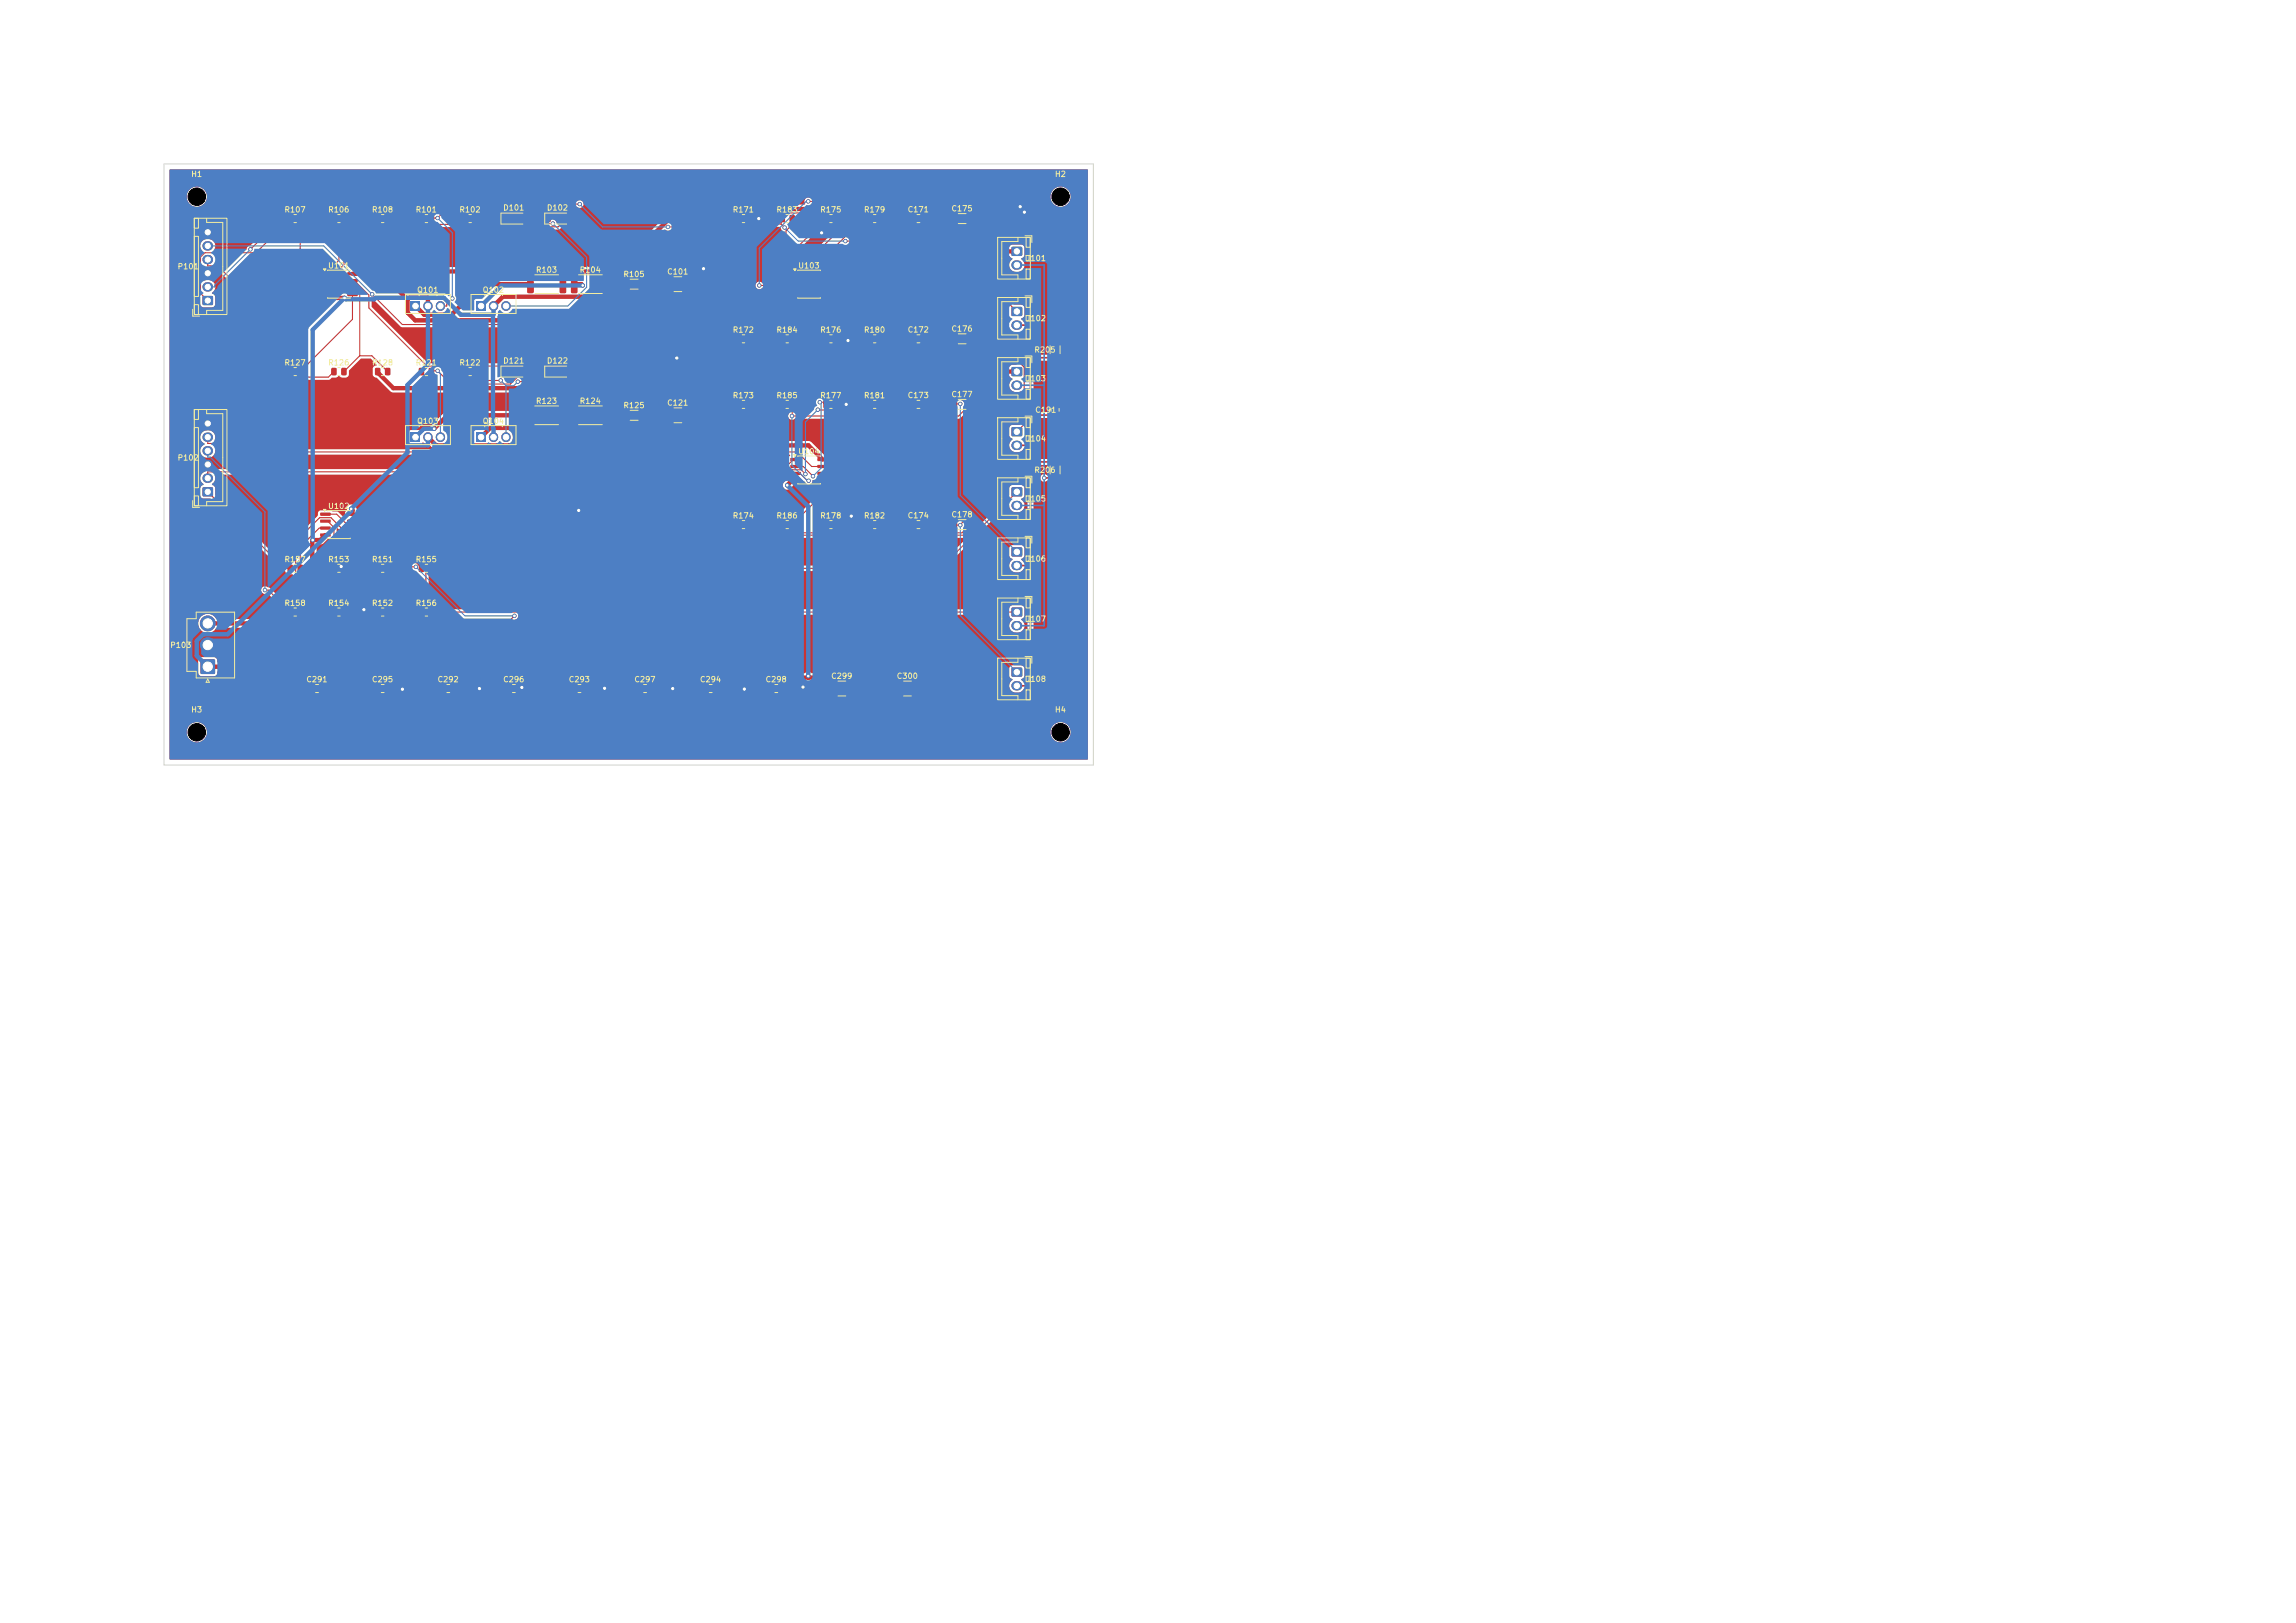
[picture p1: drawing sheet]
<svg xmlns="http://www.w3.org/2000/svg" width="420mm" height="297mm" viewBox="0 0 420 297" stroke-linecap="round" stroke-linejoin="round" font-family="sans-serif">
<defs><g id="words">
<g font-size="1" fill="#f2eda1">
<text x="34.9" y="32.6">H1</text>
<text x="192.9" y="32.6">H2</text>
<text x="51.9" y="39.1">R107</text>
<text x="59.9" y="39.1">R106</text>
<text x="67.9" y="39.1">R108</text>
<text x="75.9" y="39.1">R101</text>
<text x="83.9" y="39.1">R102</text>
<text x="91.9" y="38.8">D101</text>
<text x="99.9" y="38.8">D102</text>
<text x="133.9" y="39.1">R171</text>
<text x="141.9" y="39.1">R183</text>
<text x="149.9" y="39.1">R175</text>
<text x="157.9" y="39.1">R179</text>
<text x="165.9" y="39.1">C171</text>
<text x="173.9" y="38.9">C175</text>
<text x="32.4" y="49.5">P101</text>
<text x="59.9" y="49.4">U101</text>
<text x="76.2" y="53.8">Q101</text>
<text x="88.2" y="53.8">Q102</text>
<text x="97.9" y="50.1">R103</text>
<text x="105.9" y="50.1">R104</text>
<text x="113.9" y="50.9">R105</text>
<text x="121.9" y="50.5">C101</text>
<text x="145.9" y="49.4">U103</text>
<text x="187.6" y="48">J101</text>
<text x="187.6" y="59">J102</text>
<text x="133.9" y="61.1">R172</text>
<text x="141.9" y="61.1">R184</text>
<text x="149.9" y="61.1">R176</text>
<text x="157.9" y="61.1">R180</text>
<text x="165.9" y="61.1">C172</text>
<text x="173.9" y="60.9">C176</text>
<text x="189.1" y="64.8">R205</text>
<text x="51.9" y="67.1">R127</text>
<text x="59.9" y="67.1">R126</text>
<text x="67.9" y="67.1">R128</text>
<text x="75.9" y="67.1">R121</text>
<text x="83.9" y="67.1">R122</text>
<text x="91.9" y="66.8">D121</text>
<text x="99.9" y="66.8">D122</text>
<text x="187.6" y="70">J103</text>
<text x="76.2" y="77.8">Q103</text>
<text x="88.2" y="77.8">Q104</text>
<text x="97.9" y="74.1">R123</text>
<text x="105.9" y="74.1">R124</text>
<text x="113.9" y="74.9">R125</text>
<text x="121.9" y="74.5">C121</text>
<text x="133.9" y="73.1">R173</text>
<text x="141.9" y="73.1">R185</text>
<text x="149.9" y="73.1">R177</text>
<text x="157.9" y="73.1">R181</text>
<text x="165.9" y="73.1">C173</text>
<text x="173.9" y="72.9">C177</text>
<text x="189.3" y="75.8">C191</text>
<text x="145.9" y="83.4">U104</text>
<text x="187.6" y="81">J104</text>
<text x="32.4" y="84.5">P102</text>
<text x="189.1" y="86.8">R206</text>
<text x="59.9" y="93.4">U102</text>
<text x="133.9" y="95.1">R174</text>
<text x="141.9" y="95.1">R186</text>
<text x="149.9" y="95.1">R178</text>
<text x="157.9" y="95.1">R182</text>
<text x="165.9" y="95.1">C174</text>
<text x="173.9" y="94.9">C178</text>
<text x="187.6" y="92">J105</text>
<text x="51.9" y="103.1">R157</text>
<text x="59.9" y="103.1">R153</text>
<text x="67.9" y="103.1">R151</text>
<text x="75.9" y="103.1">R155</text>
<text x="187.6" y="103">J106</text>
<text x="51.9" y="111.1">R158</text>
<text x="59.9" y="111.1">R154</text>
<text x="67.9" y="111.1">R152</text>
<text x="75.9" y="111.1">R156</text>
<text x="31" y="118.8">P103</text>
<text x="187.6" y="114">J107</text>
<text x="55.9" y="125.1">C291</text>
<text x="67.9" y="125.1">C295</text>
<text x="79.9" y="125.1">C292</text>
<text x="91.9" y="125.1">C296</text>
<text x="103.9" y="125.1">C293</text>
<text x="115.9" y="125.1">C297</text>
<text x="127.9" y="125.1">C294</text>
<text x="139.9" y="125.1">C298</text>
<text x="151.9" y="124.5">C299</text>
<text x="163.9" y="124.5">C300</text>
<text x="187.6" y="125">J108</text>
<text x="34.9" y="130.6">H3</text>
<text x="192.9" y="130.6">H4</text>
</g>
</g></defs>
<g fill="#c83434">
<path d="M116.6 125.3h.7l.2 .1v1.1l-.1 .2h-.6l-.2-.1z"/>
<path d="M118.5 125.3h.7l.2 .1v1.1l-.1 .2h-.6l-.2-.1z"/>
<path d="M134.6 73.4l.7-.1 .3 .2v1l-.2 .2h-.6l-.2-.2z"/>
<path d="M136.5 73.4l.7-.1 .2 .2v1l-.1 .2h-.7l-.2-.2z"/>
<path d="M142.6 39.4l.7-.1 .3 .2v.9l-.2 .3h-.6l-.2-.2z"/>
<path d="M144.5 39.4l.7-.1 .2 .2v.9l-.1 .3h-.6l-.3-.2z"/>
<path d="M76.6 103.4l.7-.1 .3 .2v1l-.2 .2h-.6l-.2-.2z"/>
<path d="M78.5 103.4l.7-.1 .2 .2v1l-.1 .2h-.7l-.2-.2z"/>
<path d="M56.6 125.3h.7l.2 .1v1.1l-.1 .2h-.6l-.2-.1z"/>
<path d="M58.5 125.3h.7l.2 .1v1.1l-.1 .2h-.6l-.2-.1z"/>
<path d="M84.6 39.4l.8-.1 .2 .2v.9l-.2 .3h-.6l-.2-.2z"/>
<path d="M86.5 39.4l.7-.1 .2 .2v.9l-.1 .3h-.7l-.2-.2z"/>
<path d="M158.6 95.4l.7-.1 .3 .2v.9l-.2 .3h-.6l-.2-.2z"/>
<path d="M160.5 95.4l.7-.1 .2 .2v.9l-.1 .3h-.7l-.2-.2z"/>
<path d="M68.6 67.4l.8-.1 .2 .2v1l-.2 .2h-.6l-.2-.2z"/>
<path d="M70.5 67.4l.7-.1 .2 .2v1l-.1 .2h-.7l-.2-.2z"/>
<path d="M164 124.7h.8l.3 .1v2.3l-.2 .2-.7 .1-.2-.2z"/>
<path d="M167 124.7h.8l.2 .1v2.3l-.1 .2-.8 .1-.2-.2z"/>
<path d="M76.6 67.4l.7-.1 .3 .2v1l-.2 .2h-.6l-.2-.2z"/>
<path d="M78.5 67.4l.7-.1 .2 .2v1l-.1 .2h-.7l-.2-.2z"/>
<path d="M92 67.5h.7v1h-.7z"/>
<path d="M95.3 67.5h.7v1h-.7z"/>
<path d="M144.6 49.8h1.8l.1 .5-1.9 .1z"/>
<path d="M144.6 51.1h1.8l.1 .5-1.9 .1z"/>
<path d="M144.6 52.4l1.8-.1 .1 .5-1.9 .1z"/>
<path d="M144.6 53.6h1.8l.1 .5-1.9 .1z"/>
<path d="M149.5 53.6h1.9v.5l-1.8 .1z"/>
<path d="M149.5 52.4l1.9-.1v.5l-1.8 .1z"/>
<path d="M149.5 51.1h1.9v.5l-1.8 .1z"/>
<path d="M149.5 49.8h1.9v.5l-1.8 .1z"/>
<path d="M37.1 54.2h1.8v1.6h-1.8z"/>
</g>
<path d="M37.9 52.5h.2M37.9 50h.2M37.9 47.5h.2M37.9 45h.2M37.9 42.5h.2" fill="none" stroke="#c83434" stroke-width="1.7"/>
<g fill="#c83434">
<path d="M174 39.2l.9-.1 .2 .2v1.4l-.2 .2h-.7l-.2-.2z"/>
<path d="M177 39.2l.8-.1 .2 .2v1.4l-.1 .2h-.8l-.2-.2z"/>
<path d="M192.3 75.5h1.3l.1 .2v.6l-.2 .1h-1.1l-.1-.2z"/>
<path d="M192.3 73.6h1.3l.1 .2v.6l-.2 .1h-1.1l-.1-.2z"/>
<path d="M185.1 122.2h1.8v1.6h-1.8z"/>
</g>
<path d="M185.8 125.5h.3" fill="none" stroke="#c83434" stroke-width="1.7"/>
<g fill="#c83434">
<path d="M134.6 61.4l.7-.1 .3 .2v1l-.2 .2h-.6l-.2-.2z"/>
<path d="M136.5 61.4l.7-.1 .2 .2v1l-.1 .2h-.7l-.2-.2z"/>
<path d="M100 39.5h.7v1h-.7z"/>
<path d="M103.3 39.5h.7v1h-.7z"/>
<path d="M104.5 50.4l.9-.1 .2 .2v2.9l-.1 .3h-.8l-.3-.2z"/>
<path d="M110.4 50.4l.9-.1 .3 .2v2.9l-.2 .3h-.8l-.2-.2z"/>
<path d="M142.6 73.4l.7-.1 .3 .2v1l-.2 .2h-.6l-.2-.2z"/>
<path d="M144.5 73.4l.7-.1 .2 .2v1l-.1 .2h-.6l-.3-.2z"/>
<path d="M192.2 87l1.5-.1 .2 .3v.7l-.3 .1h-1.3l-.2-.2z"/>
<path d="M192.2 84h1.5l.2 .2v.7l-.3 .2h-1.3l-.2-.2z"/>
<path d="M52.6 111.4l.8-.1 .2 .2v1l-.2 .2h-.6l-.2-.2z"/>
<path d="M54.5 111.4l.7-.1 .2 .2v1l-.1 .2h-.7l-.2-.2z"/>
<path d="M92.6 125.3h.7l.2 .1v1.1l-.1 .2h-.6l-.2-.1z"/>
<path d="M94.5 125.3h.7l.2 .1v1.1l-.1 .2h-.6l-.2-.1z"/>
<path d="M166.6 61.3h.7l.2 .1 .1 1.1-.2 .2h-.6l-.2-.1z"/>
<path d="M168.5 61.3h.7l.2 .1 .1 1.1-.2 .2h-.6l-.2-.1z"/>
<path d="M37.1 89.2h1.8v1.6h-1.8z"/>
</g>
<path d="M37.9 77.5h.2M37.9 87.5h.2M37.9 85h.2M37.9 82.5h.2M37.9 80h.2" fill="none" stroke="#c83434" stroke-width="1.7"/>
<g fill="#c83434">
<path d="M174 73.2l.9-.1 .2 .2v1.4l-.2 .2h-.7l-.2-.2z"/>
<path d="M177 73.2l.8-.1 .2 .2v1.4l-.1 .2h-.8l-.2-.2z"/>
<path d="M87.1 55.1h1.8v1.8h-1.8z"/>
</g>
<path d="M90.3 56h.1M92.6 56h.1" fill="none" stroke="#c83434" stroke-width="1.7"/>
<g fill="#c83434">
<path d="M58.6 49.8h1.8l.1 .5-1.9 .1z"/>
<path d="M58.6 51.1h1.8l.1 .5-1.9 .1z"/>
<path d="M58.6 52.4l1.8-.1 .1 .5-1.9 .1z"/>
<path d="M58.6 53.6h1.8l.1 .5-1.9 .1z"/>
<path d="M63.5 53.6h1.9v.5l-1.8 .1z"/>
<path d="M63.5 52.4l1.9-.1v.5l-1.8 .1z"/>
<path d="M63.5 51.1h1.9v.5l-1.8 .1z"/>
<path d="M63.5 49.8h1.9v.5l-1.8 .1z"/>
<path d="M68.6 39.4l.8-.1 .2 .2v.9l-.2 .3h-.6l-.2-.2z"/>
<path d="M70.5 39.4l.7-.1 .2 .2v.9l-.1 .3h-.7l-.2-.2z"/>
<path d="M150.6 39.4l.7-.1 .3 .2v.9l-.2 .3h-.6l-.2-.2z"/>
<path d="M152.5 39.4l.7-.1 .2 .2v.9l-.1 .3h-.7l-.2-.2z"/>
<path d="M150.6 61.4l.7-.1 .3 .2v1l-.2 .2h-.6l-.2-.2z"/>
<path d="M152.5 61.4l.7-.1 .2 .2v1l-.1 .2h-.7l-.2-.2z"/>
<path d="M114 51.2l.8-.1 .3 .2v1.3l-.2 .3h-.7l-.2-.2z"/>
<path d="M117 51.2l.8-.1 .2 .2v1.3l-.1 .3h-.8l-.2-.2z"/>
<path d="M52.6 103.4l.8-.1 .2 .2v1l-.2 .2h-.6l-.2-.2z"/>
<path d="M54.5 103.4l.7-.1 .2 .2v1l-.1 .2h-.7l-.2-.2z"/>
<path d="M158.6 61.4l.7-.1 .3 .2v1l-.2 .2h-.6l-.2-.2z"/>
<path d="M160.5 61.4l.7-.1 .2 .2v1l-.1 .2h-.7l-.2-.2z"/>
<path d="M192.2 65l1.5-.1 .2 .3v.7l-.3 .1h-1.3l-.2-.2z"/>
<path d="M192.2 62h1.5l.2 .2v.7l-.3 .2h-1.3l-.2-.2z"/>
<path d="M166.6 73.3h.7l.2 .1 .1 1.1-.2 .2h-.6l-.2-.1z"/>
<path d="M168.5 73.3h.7l.2 .1 .1 1.1-.2 .2h-.6l-.2-.1z"/>
<path d="M60.6 103.4l.7-.1 .3 .2v1l-.2 .2h-.6l-.2-.2z"/>
<path d="M62.5 103.4l.7-.1 .2 .2v1l-.1 .2h-.7l-.2-.2z"/>
<path d="M150.6 73.4l.7-.1 .3 .2v1l-.2 .2h-.6l-.2-.2z"/>
<path d="M152.5 73.4l.7-.1 .2 .2v1l-.1 .2h-.7l-.2-.2z"/>
<path d="M76.6 39.4l.7-.1 .3 .2v.9l-.2 .3h-.6l-.2-.2z"/>
<path d="M78.5 39.4l.7-.1 .2 .2v.9l-.1 .3h-.7l-.2-.2z"/>
<path d="M87.1 79.1h1.8v1.8h-1.8z"/>
</g>
<path d="M90.3 80h.1M92.6 80h.1" fill="none" stroke="#c83434" stroke-width="1.7"/>
<g fill="#c83434">
<path d="M128.6 125.3h.7l.2 .1v1.1l-.1 .2h-.6l-.2-.1z"/>
<path d="M130.5 125.3h.7l.2 .1v1.1l-.1 .2h-.6l-.2-.1z"/>
<path d="M68.6 125.3h.7l.2 .1 .1 1.1-.2 .2h-.6l-.2-.1z"/>
<path d="M70.5 125.3h.7l.2 .1 .1 1.1-.2 .2h-.6l-.2-.1z"/>
<path d="M142.6 95.4l.7-.1 .3 .2v.9l-.2 .3h-.6l-.2-.2z"/>
<path d="M144.5 95.4l.7-.1 .2 .2v.9l-.1 .3h-.6l-.3-.2z"/>
<path d="M158.6 39.4l.7-.1 .3 .2v.9l-.2 .3h-.6l-.2-.2z"/>
<path d="M160.5 39.4l.7-.1 .2 .2v.9l-.1 .3h-.7l-.2-.2z"/>
<path d="M174 61.2l.9-.1 .2 .2v1.3l-.2 .3h-.7l-.2-.2z"/>
<path d="M177 61.2l.8-.1 .2 .2v1.3l-.1 .3h-.8l-.2-.2z"/>
<path d="M174 95.2l.9-.1 .2 .2v1.3l-.2 .3h-.7l-.2-.2z"/>
<path d="M177 95.2l.8-.1 .2 .2v1.3l-.1 .3h-.8l-.2-.2z"/>
<path d="M185.1 56.2h1.8v1.6h-1.8z"/>
</g>
<path d="M185.8 59.5h.3" fill="none" stroke="#c83434" stroke-width="1.7"/>
<path d="M185.1 111.2h1.8v1.6h-1.8z" fill="#c83434"/>
<path d="M185.8 114.5h.3" fill="none" stroke="#c83434" stroke-width="1.7"/>
<g fill="#c83434">
<path d="M150.6 95.4l.7-.1 .3 .2v.9l-.2 .3h-.6l-.2-.2z"/>
<path d="M152.5 95.4l.7-.1 .2 .2v.9l-.1 .3h-.7l-.2-.2z"/>
<path d="M68.6 103.4l.8-.1 .2 .2v1l-.2 .2h-.6l-.2-.2z"/>
<path d="M70.5 103.4l.7-.1 .2 .2v1l-.1 .2h-.7l-.2-.2z"/>
<path d="M142.6 61.4l.7-.1 .3 .2v1l-.2 .2h-.6l-.2-.2z"/>
<path d="M144.5 61.4l.7-.1 .2 .2v1l-.1 .2h-.6l-.3-.2z"/>
<path d="M96.5 50.4l.9-.1 .2 .2 .1 2.9-.2 .3h-.8l-.3-.2z"/>
<path d="M102.4 50.4l.9-.1 .3 .2v2.9l-.2 .3h-.8l-.2-.2z"/>
<path d="M60.6 39.4l.7-.1 .3 .2v.9l-.2 .3h-.6l-.2-.2z"/>
<path d="M62.5 39.4l.7-.1 .2 .2v.9l-.1 .3h-.7l-.2-.2z"/>
<path d="M75.1 55.1h1.8v1.8h-1.8z"/>
</g>
<path d="M78.3 56h.1M80.6 56h.1" fill="none" stroke="#c83434" stroke-width="1.7"/>
<g fill="#c83434">
<path d="M140.6 125.3h.7l.2 .1 .1 1.1-.2 .2h-.6l-.2-.1z"/>
<path d="M142.5 125.3h.7l.2 .1v1.1l-.1 .2h-.6l-.2-.1z"/>
<path d="M96.5 74.4l.9-.1 .2 .2 .1 2.9-.2 .3h-.8l-.3-.2z"/>
<path d="M102.4 74.4l.9-.1 .3 .2v2.9l-.2 .3h-.8l-.2-.2z"/>
<path d="M36.7 120.7h2.6v2.6h-2.6z"/>
</g>
<g fill="#c83434" stroke="#c83434" stroke-width=".18">
<circle cx="38" cy="118" r="1.35"/>
<circle cx="38" cy="114.1" r="1.35"/>
</g>
<g fill="#c83434">
<path d="M152 124.7h.8l.3 .1v2.3l-.2 .2-.7 .1-.2-.2z"/>
<path d="M155 124.7h.8l.2 .1v2.3l-.1 .2-.8 .1-.2-.2z"/>
<path d="M166.6 95.3h.7l.2 .1 .1 1.1-.2 .2h-.6l-.2-.1z"/>
<path d="M168.5 95.3h.7l.2 .1 .1 1.1-.2 .2h-.6l-.2-.1z"/>
<path d="M52.6 39.4l.8-.1 .2 .2v.9l-.2 .3h-.6l-.2-.2z"/>
<path d="M54.5 39.4l.7-.1 .2 .2v.9l-.1 .3h-.7l-.2-.2z"/>
<path d="M75.1 79.1h1.8v1.8h-1.8z"/>
</g>
<path d="M78.3 80h.1M80.6 80h.1" fill="none" stroke="#c83434" stroke-width="1.7"/>
<g fill="#c83434">
<path d="M134.6 39.4l.7-.1 .3 .2v.9l-.2 .3h-.6l-.2-.2z"/>
<path d="M136.5 39.4l.7-.1 .2 .2v.9l-.1 .3h-.7l-.2-.2z"/>
<path d="M60.6 67.4l.7-.1 .3 .2v1l-.2 .2h-.6l-.2-.2z"/>
<path d="M62.5 67.4l.7-.1 .2 .2v1l-.1 .2h-.7l-.2-.2z"/>
<path d="M104.6 125.3h.7l.2 .1v1.1l-.1 .2h-.6l-.2-.1z"/>
<path d="M106.5 125.3h.7l.2 .1v1.1l-.1 .2h-.6l-.2-.1z"/>
<path d="M122 50.7h.8l.3 .1v2.3l-.2 .2-.7 .1-.2-.2z"/>
<path d="M125 50.7h.8l.2 .1v2.3l-.1 .2-.8 .1-.2-.2z"/>
<path d="M185.1 89.2h1.8v1.6h-1.8z"/>
</g>
<path d="M185.8 92.5h.3" fill="none" stroke="#c83434" stroke-width="1.7"/>
<g fill="#c83434">
<path d="M134.6 95.4l.7-.1 .3 .2v.9l-.2 .3h-.6l-.2-.2z"/>
<path d="M136.5 95.4l.7-.1 .2 .2v.9l-.1 .3h-.7l-.2-.2z"/>
<path d="M185.1 100.2h1.8v1.6h-1.8z"/>
</g>
<path d="M185.8 103.5h.3" fill="none" stroke="#c83434" stroke-width="1.7"/>
<g fill="#c83434">
<path d="M84.6 67.4l.8-.1 .2 .2v1l-.2 .2h-.6l-.2-.2z"/>
<path d="M86.5 67.4l.7-.1 .2 .2v1l-.1 .2h-.7l-.2-.2z"/>
<path d="M52.6 67.4l.8-.1 .2 .2v1l-.2 .2h-.6l-.2-.2z"/>
<path d="M54.5 67.4l.7-.1 .2 .2v1l-.1 .2h-.7l-.2-.2z"/>
<path d="M185.1 78.2h1.8v1.6h-1.8z"/>
</g>
<path d="M185.8 81.5h.3" fill="none" stroke="#c83434" stroke-width="1.7"/>
<path d="M185.1 45.2h1.8v1.6h-1.8z" fill="#c83434"/>
<path d="M185.8 48.5h.3" fill="none" stroke="#c83434" stroke-width="1.7"/>
<path d="M185.1 67.2h1.8v1.6h-1.8z" fill="#c83434"/>
<path d="M185.8 70.5h.3" fill="none" stroke="#c83434" stroke-width="1.7"/>
<g fill="#c83434">
<path d="M80.6 125.3h.7l.2 .1v1.1l-.1 .2h-.6l-.2-.1z"/>
<path d="M82.5 125.3h.7l.2 .1 .1 1.1-.2 .2h-.6l-.2-.1z"/>
<path d="M144.6 83.8h1.8l.1 .5-1.9 .1z"/>
<path d="M144.6 85.1h1.8l.1 .5-1.9 .1z"/>
<path d="M144.6 86.4l1.8-.1 .1 .5-1.9 .1z"/>
<path d="M144.6 87.6h1.8l.1 .5-1.9 .1z"/>
<path d="M149.5 87.6h1.9v.5l-1.8 .1z"/>
<path d="M149.5 86.4l1.9-.1v.5l-1.8 .1z"/>
<path d="M149.5 85.1h1.9v.5l-1.8 .1z"/>
<path d="M149.5 83.8h1.9v.5l-1.8 .1z"/>
<path d="M92 39.5h.7v1h-.7z"/>
<path d="M95.3 39.5h.7v1h-.7z"/>
<path d="M122 74.7h.8l.3 .1v2.3l-.2 .2-.7 .1-.2-.2z"/>
<path d="M125 74.7h.8l.2 .1v2.3l-.1 .2-.8 .1-.2-.2z"/>
<path d="M58.6 93.8h1.8l.1 .5-1.9 .1z"/>
<path d="M58.6 95.1h1.8l.1 .5-1.9 .1z"/>
<path d="M58.6 96.4l1.8-.1 .1 .5-1.9 .1z"/>
<path d="M58.6 97.6h1.8l.1 .5-1.9 .1z"/>
<path d="M63.5 97.6h1.9v.5l-1.8 .1z"/>
<path d="M63.5 96.4l1.9-.1v.5l-1.8 .1z"/>
<path d="M63.5 95.1h1.9v.5l-1.8 .1z"/>
<path d="M63.5 93.8h1.9v.5l-1.8 .1z"/>
<path d="M166.6 39.3h.7l.2 .1 .1 1.1-.2 .2h-.6l-.2-.1z"/>
<path d="M168.5 39.3h.7l.2 .1 .1 1.1-.2 .2h-.6l-.2-.1z"/>
<path d="M100 67.5h.7v1h-.7z"/>
<path d="M103.3 67.5h.7v1h-.7z"/>
<path d="M104.5 74.4l.9-.1 .2 .2v2.9l-.1 .3h-.8l-.3-.2z"/>
<path d="M110.4 74.4l.9-.1 .3 .2v2.9l-.2 .3h-.8l-.2-.2z"/>
<path d="M158.6 73.4l.7-.1 .3 .2v1l-.2 .2h-.6l-.2-.2z"/>
<path d="M160.5 73.4l.7-.1 .2 .2v1l-.1 .2h-.7l-.2-.2z"/>
<path d="M68.6 111.4l.8-.1 .2 .2v1l-.2 .2h-.6l-.2-.2z"/>
<path d="M70.5 111.4l.7-.1 .2 .2v1l-.1 .2h-.7l-.2-.2z"/>
<path d="M76.6 111.4l.7-.1 .3 .2v1l-.2 .2h-.6l-.2-.2z"/>
<path d="M78.5 111.4l.7-.1 .2 .2v1l-.1 .2h-.7l-.2-.2z"/>
<path d="M60.6 111.4l.7-.1 .3 .2v1l-.2 .2h-.6l-.2-.2z"/>
<path d="M62.5 111.4l.7-.1 .2 .2v1l-.1 .2h-.7l-.2-.2z"/>
<path d="M114 75.2l.8-.1 .3 .2v1.3l-.2 .3h-.7l-.2-.2z"/>
<path d="M117 75.2l.8-.1 .2 .2v1.3l-.1 .3h-.8l-.2-.2z"/>
</g>
<g fill="#c83434" stroke="#c83434" stroke-width=".18">
<circle cx="64.2" cy="93.1" r=".3"/>
<circle cx="147.8" cy="123.7" r=".3"/>
<circle cx="144" cy="88.8" r=".3"/>
<circle cx="63" cy="54.5" r=".3"/>
<circle cx="57.2" cy="98.8" r=".3"/>
<circle cx="66.6" cy="111.6" r=".4"/>
<circle cx="150.3" cy="42.6" r=".4"/>
<circle cx="73.6" cy="126.1" r=".4"/>
<circle cx="155.7" cy="94.4" r=".4"/>
<circle cx="187.4" cy="38.8" r=".4"/>
<circle cx="123.8" cy="65.5" r=".4"/>
<circle cx="155.1" cy="62.3" r=".4"/>
<circle cx="186.6" cy="37.8" r=".4"/>
<circle cx="154.8" cy="74" r=".4"/>
<circle cx="138.8" cy="40" r=".4"/>
<circle cx="146.9" cy="125.7" r=".4"/>
<circle cx="128.7" cy="49.2" r=".4"/>
<circle cx="62.4" cy="103.7" r=".4"/>
<circle cx="110.6" cy="126" r=".4"/>
<circle cx="95.5" cy="125.8" r=".4"/>
<circle cx="136.2" cy="126.1" r=".4"/>
<circle cx="105.8" cy="93.4" r=".4"/>
<circle cx="87.7" cy="126" r=".4"/>
<circle cx="123" cy="126" r=".4"/>
<circle cx="82.7" cy="54.6" r=".3"/>
<circle cx="80" cy="39.9" r=".3"/>
<circle cx="101.1" cy="40.9" r=".3"/>
<circle cx="106.6" cy="52.2" r=".3"/>
<circle cx="80" cy="67.9" r=".3"/>
<circle cx="79.4" cy="78.5" r=".3"/>
<circle cx="91.6" cy="69.6" r=".3"/>
<circle cx="94.7" cy="69.8" r=".3"/>
<circle cx="147.8" cy="36.9" r=".3"/>
<circle cx="138.9" cy="52.2" r=".3"/>
<circle cx="147.9" cy="88" r=".3"/>
<circle cx="144.9" cy="76.1" r=".3"/>
<circle cx="94.1" cy="112.7" r=".3"/>
<circle cx="76.1" cy="103.7" r=".3"/>
<circle cx="150" cy="73.6" r=".3"/>
<circle cx="148.7" cy="87.1" r=".3"/>
<circle cx="154.6" cy="44.1" r=".3"/>
<circle cx="143.5" cy="41.6" r=".3"/>
<circle cx="45.8" cy="45.6" r=".3"/>
<circle cx="106" cy="37.3" r=".3"/>
<circle cx="122.2" cy="41.5" r=".3"/>
<circle cx="68.1" cy="53.9" r=".3"/>
<circle cx="175.7" cy="73.9" r=".3"/>
<circle cx="175.7" cy="96.1" r=".3"/>
<circle cx="149.6" cy="75" r=".3"/>
<circle cx="147.3" cy="86.8" r=".3"/>
<circle cx="48.5" cy="108" r=".3"/>
<circle cx="191" cy="87.5" r=".3"/>
</g>
<g fill="none" stroke="#c83434" stroke-width=".8">
<path d="M59.5 53.9l.6 .6h2.9M64.5 50.1h5.3l4.7 4.7M69.1 40v.2l9.5 9.5h30l2.4 2.3M74.5 54.8l.3-.3h3.5v1.5M97 52h-8.8l-5.6 5.6h-5l-1.6-1.6M103 49.7v2.3M105 52h1.4l.2 .2M111 52h3.5M145.5 53.9l-.4 .4h-53.1l-1.7 1.7M150.5 50.1h-.9l-2 2v1.8l-4.7 4.7h-66.9l-1.5-1.4v-2.4M150.5 50.1h.1M186 46h-4.7l-5.3-5.3v-1.5l-1-1h-50.8l-13.2 13.3v.5"/>
<path d="M69.1 68v.2l2.9 2.8h27l4 4M97 76h-15.1l-2.5 2.5M103 75v1M105 76v.9l-1.3 1.4h-14l-1.7 1.7M186 68h-63.5l-8 8h-3.5l-2.4-2.3h-4.3l-1.3 1.3M59.5 97.9l-.9 .9-1.5 .1v15.2M64.2 93.1l.3 .3v.7M78.3 80l1.5 1.5h68.1l2.6 2.6M145.5 87.9h-.6l-.9 .9M38 114.1h19.1M57.1 114.1l11.9 11.8M38 122h15l5.3 5.3h21.5l1.2-1.2"/>
<path d="M69 125.9v.1M81 126.1l1.3 1.2h13.3l1-1M81 126v.1M93.1 125.9l1.2-1.3h45.4l1.3 1.4M93.1 125.9l-1.3-1.3h-21.5l-1.3 1.3M93.1 125.9v.1M96.6 126.3h.1M105.1 126v.1M105.1 126.1l-.3 .2h-8.2M117 124.6v1.4M129 126v1.4M141 126h.1"/>
<path d="M141 126l2-2h19.5l2 2M147.8 123.7v.3M152.5 126l-1.4 1.4h-44.8l-1.2-1.3"/>
</g>
<g fill="none" stroke="#c83434" stroke-width=".2">
<path d="M54.3 39h.1M83.9 38.5h.1M106 37.3h-51.9l-8.3 8.3M147.8 36.9h26.8l2.9 2.8v.3M38 47.5v1.2h1.8l13.3 13.2v6.1l1 1h6l1-1M54.9 40v8.4l4.3 4.2h.3M61.1 40l-1-1h-6l-7.3 7.3h-9.3l-.8 .8v6.6l1.3 1.3M64.5 51.4h.3l2.7 2.6v2.4l10.6 10.6M64.5 52.6h.4l.9 1v11.5M64.5 53.9v4.5l-9.6 9.6M68.1 53.9l5.5 5.5h69.6l5.6-5.7v-1.1l1.3-1.2h9.7l10 9.9v1.4l-.4 .3h-1.3l-1-1-1.1 1h-5.9l-1-1M70.9 40l-1-1h-6l-1 1v8.4l-2.9 3h-.5"/>
<path d="M78.9 40l.1-.1h1l1.4-1.4h12.8l1.4 1.5M82.7 54.6l-1 1v.4h-1.1M85.1 40l1.5 1.5h15.5l1.5-1.5M86.9 40l.9 .9h13.3M92.4 40l-1.1-1.1h-5.2l-2.1 2.2h-5.8l-2.5-2.5h-12.9l-.8 .8v8.2l-2.5 2.5M100.4 40v.9M117.5 52h5M135.1 40l1 1h6.8M142.9 41l.6 .6M143.1 40l-.2 .2v.8M143.8 51.2l1.4 1.4h.3M143.8 51.2l-1 1h-3.9"/>
<path d="M144.9 40v1.1l-1.1 1.1v9M150.5 52.6h.4l.9 .9v7.8l-.7 .7M150.5 53.9l-5.6 5.6v2.5l1.4 1.4h29.7l1.5-1.4M151.1 40l-6.9 6.9v3.5l1 1h1.3l10.4-10.4h11l1.1-1M154.6 44.1h15.8l4.1-4.1v5.5l11.5 11.5M155 40.6l-1.6-1.6h-20.5l-2.6 2.5h-8.1M160.9 40v1M167.1 40l-1.1-1h-5.9l-1 1h-3.5l-10.1 10.1M65.8 65.1h2.2l2.9 2.9M65.8 65.1l-2.9 2.9M78.1 67h13.2l1.1 1 .9-1h9.4l.9 1M78.1 67l-1 1"/>
<path d="M78.9 68l.2-.1h.9l2.5 2.4h10.9l2.2-2.3M85.1 67v1M86.9 68l1.6 1.6h3.1M100.4 68l-1.9 1.8h-3.8M117.5 76h5M135.1 62l1-1.1h5.9l2.9 3h33.2l.3-.3M144.9 74v2.1h30.4l2.2-2.1M150 73.6h.7l.4 .4 1-1h7.8l1 1 1.1-1h5.9l1.1 1M151.8 61h8.1l1 1 1.1-1.1h5.9l1.1 1.1M159.1 74v1M167.1 74l-1.1 1h-16.4M174.5 62l1.2-1.2h2.4l.3 .3v2.5"/>
<path d="M175.7 73.9l-1.2 .1-1.4-1.5h-28.6l-2.4 2.5h-6l-1-1M178.4 63.6h5.4l3.5 3.6v10.5l-1.3 1.3M38 80v1.2h1.2l1.5 1.5h105.1l2.7 2.7h2.4l9.2 9.2v.4M38 90l14 14h1.1M59.5 96.6h-1.1l-3.5 3.5v3.9M59.5 95.4h.4l1.2 1.1v7.5l-.8 .8v7.9l.7 .8h32.3l.8-.8M59.5 94.1h2.1l1.9 1.9h2l4.6 4.7v2.3M64.5 95.4h5.5l7.9 7.9v7.9l-1.9 1.8h-5.9l-1-1M64.5 96.6h.4l.9 .9v11.3M64.5 97.9h-.8l-3.2-3.2h-2l-4.4 4.4v12.1l.8 .8M135.1 96l1-1h6l2.9 2.9h32.4l1-.9v-1.9l-.4-.3h-1.1l-1.2 1.3-1.2-.1M144.2 85.7l-.6 .6h-105.6v1.2"/>
<path d="M144.2 85.7l.2 .3h2.1l.8 .8M145.5 86.6h.9l1.3 1.4h.2M145.5 85.4h1.4l1.8 1.7M145.5 84.1h-.4l-.9 .9v.7M150.5 86.6h.4l.9 .9v7.8l-.7 .7 1 1h7.8l1-1 1.1 1.1h5.9l1.1-1.1M150.5 87.9v2.5l-5.6 5.6 1.5 1.5h29.6l1.5-1.5M160.1 95h5.9l1.1 1M160.1 95l-1 1M186 90l-14 14h-93.1M48.5 108h.6l4 4M61.1 112l3.2-3.2h3.4l3.2 3.2M70.1 103l-1 1"/>
<path d="M70.1 103h6.1l.9 1M76.1 103.7h-4.9l-.3 .3M78.9 112h107.1"/>
</g>
<path d="M186 59.5h2.5v66h-2.5M188.5 76h4.5M188.5 65.5h4.5M186 81.5h2.5M188.5 84.5h4.5M191 87.5h2M186 103.5h2.5" fill="none" stroke="#c83434" stroke-width=".3"/>
<g fill="#c83434">
<path d="M106 125.5l10-.1 .1 .2v.9l-.1 .1h-9.3l-.7-.7z"/>
<path d="M118 125.5l10-.1 .1 .2v.9l-.1 .1h-9.9l-.1-.1z"/>
<path d="M130 125.5l9.3-.1 .8 .8v.3l-.1 .1h-9.9l-.1-.1z"/>
<path d="M143.3 124.8h8.1l.1 .1v.9l-.7 .8h-8.8v-.5z"/>
<path d="M70.6 125.5l9.4-.1 .1 .4-.7 .7h-9.4v-.4z"/>
<path d="M82 125.5l9.4-.1 .7 .7v.3l-.1 .1h-9.3l-.7-.6z"/>
<path d="M94 126.1l.7-.7 1.4 .1-.9 1h-1.2z"/>
<path d="M62 111.8l2.5-2.5h3l1.4 1.4-.1 .2a.64 .64 0 0 0-.6 .6v1.1l.1 .3-.1 .1h-6.2l-.1-.1z"/>
<path d="M61.6 96.7h.2l1.3 1.3a.54 .54 0 0 0 .5 .6h1.5l.2 .1v9.5l-.2 .1-1.1 .1-2.5 2.5h-.6l-.1-.1v-5.6l.1-.1h.5a.65 .65 0 0 0 .6-.6v-1.1l-.4-.5z"/>
<path d="M39.3 86.9l104.3-.1 .5-.1 .2 .6-.9 1a.8 .8 0 0 0 0 1.1 .8 .8 0 0 0 1.1 0l.7-.7 1.3-.1 .2-.2 .2-.3h.2a.78 .78 0 0 0 .8 .6 .78 .78 0 0 0 .7-.7l.1-.1 .3-.1 .1 .1a.7 .7 0 0 0 .9 .8v1.5l-4.7 4.7h-.8l-.5 .4-.5-.4h-.8l-.6-.4h-6.1l-.5 .4h-.8l-.4 .2-.1 .3v1.1a.65 .65 0 0 0 .6 .6h.7l.4-.2 .1-1.1 .4-.3h5.4l.4 .3v.7a.65 .65 0 0 0 .6 .6h.7l1.5 1.3h31.6l.1 .2-5 4.9h-91.8l-.5-.6h-1.1l-8-7.9-.2-.1h-4.3l-.1-.3a.85 .85 0 0 0-.1-1.1l-.3-.1-.1-.3a.9 .9 0 0 0-.9-.8 .9 .9 0 0 0-.9 .9l.1 .2-.4 .4v.6l.2 .3-.1 .2-1.4-1.3h-1l-.4-.2h-1.7l-.4 .2-.2 .8-4.4 4.4-.1 .3v3.7l-1 .1-.5 .5-12.7-12.7v-1.4l-.3-.4-.3-.2v-.2a1.26 1.26 0 0 0 .5-1.5z"/>
<path d="M152.3 87.7h.2l7 7-.1 .2h-.6a.65 .65 0 0 0-.6 .6v.9l-.1 .1h-5.7l-.4-.3v-.4l.3-.4z"/>
<path d="M68 54.7h.2l5.1 5.1 .2 .1h69.7l.3-.1 5.5-5.5h.2v.2l-4.7 4.7-.1 1.7-.3 .3-.6-.3h-.8l-.6-.5h-6l-.6 .5h-.8l-.4 .2-.1 .3v1.1a.65 .65 0 0 0 .6 .6h.6a.65 .65 0 0 0 .6-.6v-.7l.4-.4h5.4l.4 .4v.7a.65 .65 0 0 0 .6 .6h.7l1.4 1.3h33.3l.4-.3h4.9l2.5 2.6-1 .1-.5 .4h-62l-.5 .2-7.3 7.3-.7 .1-.5 .4h-1.5v-.7l-.3-.4-.3-.2-1.3 .1-1-1-.4-.1h-4.4l-.5 .1-.9 .8-3.4-3.4-.5-.3 1-1.1h.7l.4-.2 .2-1.2h1.2l.3 .3 .1 .9 .5 .2h.6l.4-.2 .1-.3v-.9a.62 .62 0 0 0-.6-.6h-.6l-.5-.5h-9.6l-.6 .5h-.5l-.7-.5h-13.1l-10.3-10.3z"/>
<path d="M152.2 61.6l5.9-.1 .1 .1 .1 1.2-.2 .1h-6.1l-.1-.1 .1-1z"/>
<path d="M121.5 42l.8 .2 .4-.2h7.7l.2-.1 2.5-2.4h1l.2 1.4 .4 .2h.8l.5 .4h6.7l.6 .9v8.6l-.8 .7h-3.1a.72 .72 0 0 0-1 0 .72 .72 0 0 0 0 1.1 .72 .72 0 0 0 1-.1h3.4l1-.7 .4 .4v.5l.1 .4-.2 .2h-20.5l-.1-.1v-2.6a.65 .65 0 0 0-.6-.6l-.8 .1-.3 .1-.2 .2-.1 .8-.1 .1h-2.9l-.2-.5-.3-.2h-1.1l-.4 .5v1.4l.1 .3 .4 .3-.1 .2-2-.1 .5-.4 .1-.3v-1.4l-.4-.5-1-.1-.6 .5-.9-.1z"/>
<path d="M152 39.5h1.2l1.1 1.1-8.7 8.8h-.8l-.1-2.3 6-6h.7a.65 .65 0 0 0 .6-.6z"/>
<path d="M136 39.5h6.1l.1 .1v.8l-.1 .1h-5.7l-.4-.3z"/>
<path d="M152 73.8l.3-.3h5.8l.1 .1v.8l-.1 .1h-6l-.1-.1z"/>
<path d="M31 31.1l167.9-.1 .1 .1-.1 107.9h-167.8l-.1-5.1h3.1a1.85 1.85 0 0 0 1.9 2 1.85 1.85 0 0 0 1.9-2h154.2v.2a1.85 1.85 0 0 0 2.9 1.5 1.85 1.85 0 0 0 0-3.2 1.85 1.85 0 0 0-2.9 1.5h-154.2l-.1-.3a1.85 1.85 0 0 0-1.9-1.5 1.85 1.85 0 0 0-1.8 1.8h-3.1v-86.9h5.2v6.7l.4 .7v1.3l.2 .3 .4 .3h1.6l.3-.2 .3-.4v-1.4a.7 .7 0 0 0-.6-.6v-.1a1.27 1.27 0 0 0 .5-1.4 1.27 1.27 0 0 0-1.1-1l-1 .1v-2.7l.7 .6h1.8l12.9 12.9v4.8l-.4 .5v1.1a.65 .65 0 0 0 .6 .6h.7l.5 .4h6.1l.6-.4h.8l.5-.4 .5 .4h.8l.5-.4v-.9l2.2-2.2h1.8l1.1 1.1-.1 .2a.64 .64 0 0 0-.6 .6v1.1a.77 .77 0 0 0 .7 .5l2.5 2.6 .5 .1h26.7l3.3 3.3v2.3l-.1 .1h-3.7l-.1-3.2-.5-.4h-.9l-.5 .4-.1 .8-.1 .1h-14.3l-2.8 2.7-.2 .8h-.6l-.6 .3-.5-.3h-1.8l-.3 .2-.1 2 .2 .3 2 .1 .5-.3 .4 .2 .7 .1 .6 .7v.2h-38.1l-1.7-1.6a1.28 1.28 0 0 0-1.1-1.9 1.29 1.29 0 0 0-1.3 .5 1.29 1.29 0 0 0-.1 1.4l.6 .7a1.3 1.3 0 0 0-.8 1.3 1.3 1.3 0 0 0 1.2 1.2 1.31 1.31 0 0 0 1.6-1.4l.2-.1 1 .9h103.8l.1 .1-.3 .4-.1 .7-.4 .4v.7l-.4 .3h-105.4l-.2 .1-.2 .4a1.33 1.33 0 0 0-.9 1.1 1.33 1.33 0 0 0 .6 1.3l-.4 .3-.2 .3v1.4l.2 .3 .4 .2 1.4 .1 13.1 13.1 .4 .1 .5 .6 1 .1v5.6l-.9 .1-3.3-3.3-.5-.1a.72 .72 0 0 0-1 0 .72 .72 0 0 0 .1 1 .72 .72 0 0 0 1 .1l3.1 3.2 .1 .9 .4 .5-13 .1a1.78 1.78 0 0 0-2.8-.5 1.78 1.78 0 0 0 .2 2.8 1.78 1.78 0 0 0 2.6-.7h17.2l11.3 11.3v.2l-.1 .1h-9.4l-.6-.6-.1-.5a.8 .8 0 0 0-.9-.6l-3.7-3.6-13.5-.1a.73 .73 0 0 0-.6-.9h-2.4l-.3 .2-.2 .4-.1 2.4 .2 .3 .4 .2h2.4a.88 .88 0 0 0 .6-.9h12.9l3.4 3.5a.75 .75 0 0 0 .9 .9l.8 .8 .4 .1h21.7l.4-.1 .7-.7 .8 .6 .4 .2h13.4l.5-.2 .8-.8h8l.9 .9 .4 .2h45l.8-.5 .9 .1a.65 .65 0 0 0 .6-.6l.1-2.4h8.5l1.4 1.3 .1 1.1 .1 .3 .4 .2 .8 .1a.65 .65 0 0 0 .6-.6v-2.4l-.1-.3-.4-.2h-1l-1.2-1.1h-14.4a.86 .86 0 0 0-1.2 0h-4.5l-1.7 1.6-.8-.8-.4-.2h-45.6l-.4 .2-.7 .7-.8-.7-.4-.2h-21.7l-.4 .2-.8 .8-11.1-11.1v-13.9l.2-.2 .9-.1 1-.9 .6 .1v4.2l-.4 .4v.9l-.4 .5v8.1l.9 1.1 .3 .1h32.4l.7-.6 .4-.2 .4-.7h89.6l.2 .5 .5 .4a1.27 1.27 0 0 0-.6 1.4 1.27 1.27 0 0 0 1.2 1 1.29 1.29 0 0 0 1.4-.7 1.29 1.29 0 0 0-.2-1.6l-.2-.2 .5-.3 .1-.3v-1.4a.64 .64 0 0 0-.6-.6l-1.7 .1a.88 .88 0 0 0-.6 .7h-104.6l-.5-.6h-.9l-.1-.1v-5.6l.1-.1h.7a.7 .7 0 0 0 .6-.6h92.3l.2-.1 12.2-12.1a1.44 1.44 0 0 0 1.3 1.5 1.29 1.29 0 0 0 1.4-.7 1.29 1.29 0 0 0-.2-1.6l-.2-.2 .5-.3 .1-.3v-1.4l-.1-.3-.4-.2h-1.8l-.5 .3v1.6l-5.6 5.6-.1-.2-.1-1.2-.7-.6h-1.4l-1.1 1-.3-.5-.3-.1h-.9l-.3 .1-.2 .4v1.7l-.1 .1h-3.7l.1-1.5a.64 .64 0 0 0-.6-.6h-.9l-.4 .4-.4-.4h-1l-.5-.4h-5.5l-8.7-8.8-.2-1.1a.85 .85 0 0 0-.1-1.1l-.7-.1-2.5-2.5-.4-.2-54.3-.1 .1-.7-.2-.7 .1-.1 10.3-.1 1-.9 .7-.1 .3-.3 .1-3.1 .1-.1h2.1l1.6 1.6v1.4a.65 .65 0 0 0 .6 .6h.9l.3-.2 .2-.2 .1-.8 .1-.1h1.4l.6 .5 1-.1 .4-.3v-.7l.8-.9 .2 .2v1.2l.1 .3 .4 .3h.8a1.06 1.06 0 0 0 .7-.8h2.9l.1 .1 .1 .8 .2 .2 .3 .1 .8 .1a.65 .65 0 0 0 .6-.6v-2.4l-.4-.5-1-.1-.3 .2-.2 .2-.1 .8-.1 .1h-2.9l-.3-.6-1-.2-.1-.1 1.1-1.1h16v1a.65 .65 0 0 0 .6 .6h.7l.5 .4h6.1l.6-.4h.8l.5-.4 .4 .4v.5a.72 .72 0 0 0 0 1 .72 .72 0 0 0 1 0h30l1.5-1.3h1l.4-.2 .2-.4v-1.4a.65 .65 0 0 0-.6-.6h-.9a.87 .87 0 0 0-.6 .9l-.4-.3-.5-.1-.4-.5h-1.1l-.9-.7h-28.6l-1 .9-1.1 .1-.2 .4v.8l-.4 .3h-5.4l-.4-.3v-.9l-.6-.4h-.8l-.4 .6h-16l4.7-4.7h61.6l.7 .5a1.31 1.31 0 0 0-.6 1.4 1.31 1.31 0 0 0 1.2 1.1l1-.1v5.7l-.3 .3-1.4 .1-.5 .3v1.6l.1 .3 .5 .3a1.31 1.31 0 0 0-.6 1.4 1.31 1.31 0 0 0 1.2 1.1 1.36 1.36 0 0 0 1.4-.7h.6l.1 .1v20.6l-.1 .1h-.5l-.5-.5 .5-.4 .1-.3v-1.4a.65 .65 0 0 0-.6-.6l-1.7 .1-.4 .2-.1 .3v1.4l.1 .3 .5 .3a1.31 1.31 0 0 0-.6 1.4 1.31 1.31 0 0 0 1.2 1.1 1.4 1.4 0 0 0 1.4-.6l.6-.1 .1 .1v20.6l-.1 .1h-.5l-.5-.5 .5-.4 .1-.3v-1.4l-.1-.3-.4-.2h-1.8l-.4 .2-.1 .3v1.4l.1 .3 .5 .4a1.27 1.27 0 0 0-.6 1.4 1.27 1.27 0 0 0 1.2 1 1.36 1.36 0 0 0 1.4-.7l1.5-.1 .4-.4v-38.1h1.2a.74 .74 0 0 0 1.2 .5h.3l.5 .4h1.4a.65 .65 0 0 0 .6-.6l-.1-.9-.3-.4h-1.6l-.6 .4h-.2a.72 .72 0 0 0-.8-.1 .72 .72 0 0 0-.4 .7h-1.2v-2.4h2.6l.6 .4h1.4l.5-.4 .1-1-.3-.4-.3-.1h-1.4l-.6 .4-2.6-.1v-7.3l2.8-.1 .5 .3 1.1 .1a.65 .65 0 0 0 .6-.6v-.9l-.5-.3h-1.2l-.5 .3h-2.7l-.1-.1v-9.2l2.6-.1 .6 .4h1.4a.65 .65 0 0 0 .6-.6l-.1-.9-.5-.4h-1.4l-.6 .4-2.6-.1v-5.4l-.4-.4-1.4-.1-.5-.5 .5-.4 .1-.3v-1.4a.64 .64 0 0 0-.6-.6h-1.4l-10.3-10.3-.1-4.1 .4-.1 5.5 5.5 3.6 .1 .7 .6a1.27 1.27 0 0 0-.6 1.4 1.27 1.27 0 0 0 1.2 1 1.31 1.31 0 0 0 1.6-1.6l-.6-.9 .5-.3 .1-.3v-1.4l-.1-.3-.4-.2-1.7-.1-.7 .5h-2.9l-3.7-3.8 .4-.3 .1-.3 .1-1.5a.65 .65 0 0 0-.6-.6h-.7l-2.2-2.2-.3-.1-26.4-.1a.75 .75 0 0 0-1 .1 .75 .75 0 0 0 0 1l-23.3 .1-12.6 12.4-1.2 .1-1.1-.9-.4-.2h-29.7l-7.7-7.7 .5-.6v-1.5h3.6l.8 .7v.8l.2 .4 1.1 .1 .6 .5h6l.6-.5h.7l1.1 .9h15.7l1.1-1h.7l.4-.2 .1-.3v-.9a.62 .62 0 0 0-.6-.6l-.9 .1-.2 .4v.7l-.8 .7-.3-.4-.5-.4v-.6l-.2-.4-.3-.1h-.8a1.15 1.15 0 0 0-.4 1.3l-2.9 .1-.1-.1v-.7a.62 .62 0 0 0-.6-.6h-.6l-1-1 .1-.1h11.2a.71 .71 0 0 0 1-.1 .71 .71 0 0 0-.1-1 .71 .71 0 0 0-1 0h-51.5l-.2 .1-8 8a1.04 1.04 0 0 0-.8 .8h-5.7l-.1-.1a1.26 1.26 0 0 0-1-1.9 1.28 1.28 0 0 0-1.4 .6 1.28 1.28 0 0 0 .2 1.6v.1l-.8 1h-5.2v-11.1h3.1v.2a1.85 1.85 0 0 0 2 1.8 1.85 1.85 0 0 0 1.8-2h154.2v.2a1.85 1.85 0 0 0 2.9 1.5 1.85 1.85 0 0 0 0-3.2 1.85 1.85 0 0 0-2.9 1.5h-154.2l-.1-.3a1.85 1.85 0 0 0-1.9-1.4 1.85 1.85 0 0 0-1.8 1.7h-3.1z"/>
</g>
<path d="M37.1 54.2h1.8v1.6h-1.8z" fill="#4d7fc4"/>
<path d="M37.9 52.5h.2M37.9 50h.2M37.9 47.5h.2M37.9 45h.2M37.9 42.5h.2" fill="none" stroke="#4d7fc4" stroke-width="1.7"/>
<path d="M185.1 122.2h1.8v1.6h-1.8z" fill="#4d7fc4"/>
<path d="M185.8 125.5h.3" fill="none" stroke="#4d7fc4" stroke-width="1.7"/>
<path d="M37.1 89.2h1.8v1.6h-1.8z" fill="#4d7fc4"/>
<path d="M37.9 77.5h.2M37.9 87.5h.2M37.9 85h.2M37.9 82.5h.2M37.9 80h.2" fill="none" stroke="#4d7fc4" stroke-width="1.7"/>
<path d="M87.1 55.1h1.8v1.8h-1.8z" fill="#4d7fc4"/>
<path d="M90.3 56h.1M92.6 56h.1" fill="none" stroke="#4d7fc4" stroke-width="1.7"/>
<path d="M87.1 79.1h1.8v1.8h-1.8z" fill="#4d7fc4"/>
<path d="M90.3 80h.1M92.6 80h.1" fill="none" stroke="#4d7fc4" stroke-width="1.7"/>
<path d="M185.1 56.2h1.8v1.6h-1.8z" fill="#4d7fc4"/>
<path d="M185.8 59.5h.3" fill="none" stroke="#4d7fc4" stroke-width="1.7"/>
<path d="M185.1 111.2h1.8v1.6h-1.8z" fill="#4d7fc4"/>
<path d="M185.8 114.5h.3" fill="none" stroke="#4d7fc4" stroke-width="1.7"/>
<path d="M75.1 55.1h1.8v1.8h-1.8z" fill="#4d7fc4"/>
<path d="M78.3 56h.1M80.6 56h.1" fill="none" stroke="#4d7fc4" stroke-width="1.7"/>
<path d="M36.7 120.7h2.6v2.6h-2.6z" fill="#4d7fc4"/>
<g fill="#4d7fc4" stroke="#4d7fc4" stroke-width=".18">
<circle cx="38" cy="118" r="1.35"/>
<circle cx="38" cy="114.1" r="1.35"/>
</g>
<path d="M75.1 79.1h1.8v1.8h-1.8z" fill="#4d7fc4"/>
<path d="M78.3 80h.1M80.6 80h.1" fill="none" stroke="#4d7fc4" stroke-width="1.7"/>
<path d="M185.1 89.2h1.8v1.6h-1.8z" fill="#4d7fc4"/>
<path d="M185.8 92.5h.3" fill="none" stroke="#4d7fc4" stroke-width="1.7"/>
<path d="M185.1 100.2h1.8v1.6h-1.8z" fill="#4d7fc4"/>
<path d="M185.8 103.5h.3" fill="none" stroke="#4d7fc4" stroke-width="1.7"/>
<path d="M185.1 78.2h1.8v1.6h-1.8z" fill="#4d7fc4"/>
<path d="M185.8 81.5h.3" fill="none" stroke="#4d7fc4" stroke-width="1.7"/>
<path d="M185.1 45.2h1.8v1.6h-1.8z" fill="#4d7fc4"/>
<path d="M185.8 48.5h.3" fill="none" stroke="#4d7fc4" stroke-width="1.7"/>
<path d="M185.1 67.2h1.8v1.6h-1.8z" fill="#4d7fc4"/>
<path d="M185.8 70.5h.3" fill="none" stroke="#4d7fc4" stroke-width="1.7"/>
<g fill="#4d7fc4" stroke="#4d7fc4" stroke-width=".18">
<circle cx="64.2" cy="93.1" r=".3"/>
<circle cx="147.8" cy="123.7" r=".3"/>
<circle cx="144" cy="88.8" r=".3"/>
<circle cx="63" cy="54.5" r=".3"/>
<circle cx="57.2" cy="98.8" r=".3"/>
<circle cx="66.6" cy="111.6" r=".4"/>
<circle cx="150.3" cy="42.6" r=".4"/>
<circle cx="73.6" cy="126.1" r=".4"/>
<circle cx="155.7" cy="94.4" r=".4"/>
<circle cx="187.4" cy="38.8" r=".4"/>
<circle cx="123.8" cy="65.5" r=".4"/>
<circle cx="155.1" cy="62.3" r=".4"/>
<circle cx="186.6" cy="37.8" r=".4"/>
<circle cx="154.8" cy="74" r=".4"/>
<circle cx="138.8" cy="40" r=".4"/>
<circle cx="146.9" cy="125.7" r=".4"/>
<circle cx="128.7" cy="49.2" r=".4"/>
<circle cx="62.4" cy="103.7" r=".4"/>
<circle cx="110.6" cy="126" r=".4"/>
<circle cx="95.5" cy="125.8" r=".4"/>
<circle cx="136.2" cy="126.1" r=".4"/>
<circle cx="105.8" cy="93.4" r=".4"/>
<circle cx="87.7" cy="126" r=".4"/>
<circle cx="123" cy="126" r=".4"/>
<circle cx="82.7" cy="54.6" r=".3"/>
<circle cx="80" cy="39.9" r=".3"/>
<circle cx="101.1" cy="40.9" r=".3"/>
<circle cx="106.6" cy="52.2" r=".3"/>
<circle cx="80" cy="67.9" r=".3"/>
<circle cx="79.4" cy="78.5" r=".3"/>
<circle cx="91.6" cy="69.6" r=".3"/>
<circle cx="94.7" cy="69.8" r=".3"/>
<circle cx="147.8" cy="36.9" r=".3"/>
<circle cx="138.9" cy="52.2" r=".3"/>
<circle cx="147.9" cy="88" r=".3"/>
<circle cx="144.9" cy="76.1" r=".3"/>
<circle cx="94.1" cy="112.7" r=".3"/>
<circle cx="76.1" cy="103.7" r=".3"/>
<circle cx="150" cy="73.6" r=".3"/>
<circle cx="148.7" cy="87.1" r=".3"/>
<circle cx="154.6" cy="44.1" r=".3"/>
<circle cx="143.5" cy="41.6" r=".3"/>
<circle cx="45.8" cy="45.6" r=".3"/>
<circle cx="106" cy="37.3" r=".3"/>
<circle cx="122.2" cy="41.5" r=".3"/>
<circle cx="68.1" cy="53.9" r=".3"/>
<circle cx="175.7" cy="73.9" r=".3"/>
<circle cx="175.7" cy="96.1" r=".3"/>
<circle cx="149.6" cy="75" r=".3"/>
<circle cx="147.3" cy="86.8" r=".3"/>
<circle cx="48.5" cy="108" r=".3"/>
<circle cx="191" cy="87.5" r=".3"/>
</g>
<path d="M78.3 56v10.7l-3.8 3.7v12.4l-10.3 10.3v.4l-22.5 22.6h-4.5l-1.2 1.2v2.7l2 2M90.2 57.6v20.8l.1 .1v1.5M90.2 57.6h-5.9l-3.1-3.1h-12.5l-.2 .3h-5.2l-.3-.3-5.8 5.8v38.5M90.3 56v1.5l-.1 .1M106.6 52.2h-14.8l-3.8 3.8M79.4 78.5h-1.9l-1.5 1.5M78.3 80v1.5h-3.8M144 88.8l3.8 3.9v31" fill="none" stroke="#4d7fc4" stroke-width=".8"/>
<g fill="none" stroke="#4d7fc4" stroke-width=".2">
<path d="M80 39.9l2.7 2.7v12M106 37.3l4.2 4.2h12M147.8 36.9h-.3l-8.6 8.5v6.8M38 45h21.2l8.9 8.9M45.8 45.6l-6.5 6.6v.3h-1.3M101.1 40.9l6.2 6.2v5.5l-3.4 3.4h-11.3M143.5 41.6l2.5 2.5h8.6M80 67.9l.6 .5v11.6M91.6 69.6l1 1M92.6 70.6v9.4M94.7 69.8l-.7 .8h-1.4M144.9 76.1v9l2.8 2.9h.2"/>
<path d="M149.6 75l-2.3 2.2v9.6M150 73.6l.2 .3v11.8l-1.5 1.4M175.7 73.9v16.8l10.3 10.3M38 82.5v1.2h.5l10 10v14.3M175.7 96.1v16.6l10.3 10.3M76.1 103.7l8.9 9h9.1"/>
</g>
<path d="M186 48.5h5v66h-5M186 70.5h5M186 92.5h5" fill="none" stroke="#4d7fc4" stroke-width=".3"/>
<path d="M31 31.1l167.9-.1 .1 .1-.1 107.9h-167.8l-.1-5.1h3.1a1.85 1.85 0 0 0 1.9 2 1.85 1.85 0 0 0 1.9-2h154.2v.2a1.85 1.85 0 0 0 2.9 1.5 1.85 1.85 0 0 0 0-3.2 1.85 1.85 0 0 0-2.9 1.5h-154.2l-.1-.3a1.85 1.85 0 0 0-1.9-1.5 1.85 1.85 0 0 0-1.8 1.8h-3.1v-16.7h4.2v2.9l.2 .4 .8 .9v1.8l.2 .3 .4 .3 2.6-.1 .3-.5v-2.6l-.5-.3-1.8-.1-.6-.5v-2.1l.8-.7h4.1l.5-.2 12.9-12.9h20.3l.2 .5 .5 .2 8.7 8.7h8.8a.71 .71 0 0 0 1-.1 .71 .71 0 0 0 0-1 .71 .71 0 0 0-1 .1h-8.4l-8.4-8.4a.72 .72 0 0 0-.7-.8 .72 .72 0 0 0-.7 .8h-20.3l9.8-9.8 .2-.6 4.7-4.7h73.4l.2 .6 3.6 3.7 .1 31a.8 .8 0 0 0 .8 .5 .8 .8 0 0 0 .7-.7v-27.6h26.4l.2 .4v16.3l9.4 9.4v1.6l.6 .5a1.27 1.27 0 0 0-.6 1.4 1.27 1.27 0 0 0 1.2 1 1.3 1.3 0 0 0 1.5-.8 1.3 1.3 0 0 0-.5-1.6l.5-.4 .1-.3v-1.4l-.1-.3-.4-.2-1.5-.1-9.2-9.3v-15.8a.7 .7 0 0 0-.3-1.2 .7 .7 0 0 0-.9 .8h-26.4v-3.9l-4.2-4.2a.8 .8 0 0 0-1.2 .6h-73.4l5.4-5.4 .2-1h3.1l.5-.4 .1-.9 .3-.3a1.33 1.33 0 0 0 2.2 .1 1.33 1.33 0 0 0-.5-2.1v-10.4l-.2-.3a.84 .84 0 0 0-1.3-.7 .79 .79 0 0 0-.2 .8 .79 .79 0 0 0 .7 .5l-.1 9.2-2.7-.1-1.2 1h-.7v-7.9l3.5-3.6 .2-.4v-9.7l.3-.4a1.42 1.42 0 0 0 2.5-.3l2.2 2 5.3 .1v20l.1 .4-.2 .1-.4-.3h-1.8l-.3 .2-.1 .2v1.8l.2 .3 2 .1 .4-.4a1.43 1.43 0 0 0 2.1-.2 1.33 1.33 0 0 0 2.2 .1 1.33 1.33 0 0 0-.5-2.1v-2.5h51.1l.2 .5v8.5l.1 .2 2.8 2.9a.75 .75 0 0 0 .9 .3 .75 .75 0 0 0 .5-.7l.1-.1a.77 .77 0 0 0 .7-.7l1.2-1.4v-11.7h24.3l.2 .5v16.4l9.4 9.4v1.6l.6 .4a1.31 1.31 0 0 0-.6 1.4 1.31 1.31 0 0 0 1.2 1.1 1.3 1.3 0 0 0 1.5-1.7l-.5-.8 .5-.3 .1-.3v-1.4l-.1-.3-.4-.2-1.5-.1-9.2-9.3v-12.1h8.4v1.4l.1 .3 .5 .4a1.27 1.27 0 0 0-.6 1.4 1.27 1.27 0 0 0 1.2 1 1.31 1.31 0 0 0 1.6-1.6l-.6-.9 .6-.4v-1.6a.65 .65 0 0 0-.6-.6l-1.7 .1-.4 .2-.1 .3h-8.4v-3.8a.71 .71 0 0 0-.3-1.2 .71 .71 0 0 0-.9 .7h-24.3v-.2a.75 .75 0 0 0-1-.8 .75 .75 0 0 0-.2 1.2l-.4 .3-.2 .5-2 1.9-.1 .3v8.9l-.1 .1-1.3-1.3v-8.3a.7 .7 0 0 0-.3-1.1 .7 .7 0 0 0-.9 .7h-51.1v-5.1h1.1l.6-.6a.72 .72 0 0 0 .6-.7 .72 .72 0 0 0-.7-.7 .72 .72 0 0 0-.7 .8l-.3 .2h-.9l-.5-.5a.77 .77 0 0 0-1.3-.5v-11.2l.1-.9 .3-.3a1.43 1.43 0 0 0 2.4-.2h10.1l.4-.2h80.3v1.6l.6 .4a1.31 1.31 0 0 0-.6 1.4 1.31 1.31 0 0 0 1.2 1.1 1.29 1.29 0 0 0 1.4-.7 1.29 1.29 0 0 0-.2-1.6l-.2-.2 .5-.3 .1-.3v-1.4l-.1-.3-.5-.3-1.7 .1-.4 .2-.1 .3h-80.3l3.4-3.4 .1-.6h30.4v.1a.72 .72 0 0 0 1.1 .4 .72 .72 0 0 0 .1-1.1v-6l.3-.4h44.9v1.6l.6 .4a1.31 1.31 0 0 0-.6 1.4 1.31 1.31 0 0 0 1.2 1.1 1.36 1.36 0 0 0 1.4-.7h3.1l.1 .1v20.7h-3.1l-.5-.6 .6-.4v-1.6a.65 .65 0 0 0-.6-.6l-1.7 .1-.4 .2-.1 .3v1.4l.1 .3 .5 .4a1.27 1.27 0 0 0-.6 1.4 1.27 1.27 0 0 0 1.2 1 1.36 1.36 0 0 0 1.4-.7h3.1l.1 .1v15.8l-.1 .4 .1 .5v3.9l-.1 .1h-3l-.5-.6 .6-.4v-1.6l-.1-.3-.4-.2h-1.8l-.4 .2-.1 .3v1.4l.1 .3 .5 .3a1.31 1.31 0 0 0-.6 1.4 1.31 1.31 0 0 0 1.2 1.1 1.4 1.4 0 0 0 1.4-.6l.1-.1h3l.1 .1v20.6l-.1 .1h-3l-.5-.6 .6-.4v-1.6l-.1-.3-.4-.2h-1.8l-.4 .2-.1 .3v1.4l.1 .3 .5 .3a1.31 1.31 0 0 0-.6 1.4 1.31 1.31 0 0 0 1.2 1.1 1.36 1.36 0 0 0 1.4-.7h3.9l.2-.2 .3-.3v-26.7l.1-.5-.1-.4-.1-38.7-.4-.4h-3.8l-.5-.6 .6-.4v-1.6l-.2-.4-.4-.2-1.7 .1-.4 .2-.1 .3h-44.9l3.2-3.2 .6 .3 2.2 2.1 .2 .1h8.2a.72 .72 0 0 0 1 0 .72 .72 0 0 0 0-1 .72 .72 0 0 0-1 0h-7.9l-1.9-1.9-.3-.7 3.5-3.5a.76 .76 0 0 0 1-.3 .76 .76 0 0 0-.3-1 .76 .76 0 0 0-1 .3l-8.8 8.7v6.5l-.2 .6h-30.4v-5.4l-6-6a.71 .71 0 0 0-.7-.7 .71 .71 0 0 0-.7 .8 .71 .71 0 0 0 .8 .6l5.6 5.6-.1 4.2h-15l-.4 .2-3.1 3.1h-1.1l-.3 .2-.1 1.9h-2.1l-1.4-1.5 .1-.2a.77 .77 0 0 0-.1-1v-11.6l-.1-.2-2.4-2.4a.71 .71 0 0 0-.7-.7 .71 .71 0 0 0-.7 .8 .71 .71 0 0 0 .8 .6l2.1 2.2v11.3l-.1 .1-.8-.5h-12.5l-.3-.4-.5-.2-8.5-8.5-.2-.1-20.1-.1a1.43 1.43 0 0 0-2.1-.4 1.33 1.33 0 0 0 .3 2.3 1.3 1.3 0 0 0-.8 1.3 1.3 1.3 0 0 0 1.2 1.2 1.32 1.32 0 0 0 1.5-.9 1.32 1.32 0 0 0-.7-1.7l.7-.7h5.6l.2 .1-6 6-.2-.1a1.53 1.53 0 0 0-2 .2 1.4 1.4 0 0 0 .3 2l-.4 .3-.2 .3v1.4l.2 .3 .4 .2h1.8l.4-.5v-1.4l-.2-.3-.4-.3 .5-.7a.59 .59 0 0 0 .5-.7l6.1-6a1.05 1.05 0 0 0 .7-.8h12.4l8.3 8.3-.1 .2-3.6-.1a.8 .8 0 0 0-1.1 0l-5.9 5.9-.2 .5v38.6l.5 .8-7.8 7.7-.1-.1-.1-13.8-9.9-10a1.4 1.4 0 0 0-.4-2.3 1.3 1.3 0 0 0 .8-1.3 1.3 1.3 0 0 0-1.2-1.2 1.29 1.29 0 0 0-1.5 1.8l.7 .8a1.31 1.31 0 0 0-.8 1.3 1.31 1.31 0 0 0 .9 1.2 .66 .66 0 0 0 .8 .4l9.7 9.7-.1 13.6a1.06 1.06 0 0 0 .1 1.1l-6.6 6.6h-2a1.79 1.79 0 0 0-.3-2.5 1.79 1.79 0 0 0-2.4 .2 1.79 1.79 0 0 0 0 2.5l-1.3 1.4-.2 .4h-4.2v-29.8h5.6l.1 .6 .5 .7-.5 .4-.1 1.6a.65 .65 0 0 0 .6 .6l1.6-.1 .4-.2 .2-.3v-1.4l-.2-.3-.4-.3a1.31 1.31 0 0 0 .6-1.4 1.31 1.31 0 0 0-1.2-1.1 1.31 1.31 0 0 0-1.6 1.2h-5.6v-51.5h3.1v.2a1.85 1.85 0 0 0 1.2 1.6 1.85 1.85 0 0 0 1.9-.3h68.1l.3 .5 .5 .2 3.9 3.9h11.6a.72 .72 0 0 0 1.1 0 .72 .72 0 0 0 0-1 .72 .72 0 0 0-1.1 0h-11.1l-3.7-3.6a.72 .72 0 0 0-.8-.8 .72 .72 0 0 0-.7 .8h-68.1l.5-.6 .2-.9h154.2a1.85 1.85 0 0 0 2.6 1.8 1.85 1.85 0 0 0 .5-3.1 1.85 1.85 0 0 0-3 1l-.1 .3h-154.2a1.85 1.85 0 0 0-1.9-1.8 1.85 1.85 0 0 0-1.9 1.8h-3.1z" fill="#4d7fc4"/>
<path d="M30 30h170v110h-170z" fill="none" stroke="#d0d2cd" stroke-width=".18"/>
<g fill="none" stroke="#f2eda1" stroke-width=".18">
<path d="M85.8 39.3h.4M143.8 39.3h.4M85.8 40.7h.4M143.8 40.7h.4M145.2 49.2h.4l-.2 .3zM145.9 49.5v-.1h4.2v.1M145.9 54.5v.1h4.2v-.1M69.8 67.3h.4M69.8 68.7h.4M77.8 67.3h.4M77.8 68.7h.4M95.6 67h-4v2h4"/>
<path d="M135.8 73.3h.4M135.8 74.7h.4M159.8 95.3h.4M159.8 96.7h.4M77.8 103.3h.4M77.8 104.7h.4M57.7 125.3h.6M57.7 126.7h.6M117.7 125.3h.6M117.7 126.7h.6M165.3 124.6h1.4M165.3 127.4h1.4"/>
</g>
<path d="M145.2 49.2h.4l-.2 .3z" fill="#f2eda1"/>
<g fill="none" stroke="#f2eda1" stroke-width=".18">
<path d="M35.5 39.9h6v17.7h-6zM35.6 39.9h.7v1.8h-.7zM37.8 39.9v.8h2.9v16.1h-2.9v.7M103.6 39h-4v2h4M175.3 39.1h1.4M35.3 56.6v1.3h1.2M35.6 43.3h.7v11h-.7zM35.6 55.7h.7v1.9h-.7zM59.2 49.2h.4l-.2 .3zM59.9 49.5v-.1h4.2v.1M59.9 54.5v.1h4.2v-.1M86.2 53.9h8.2v3.5h-8.2z"/>
<path d="M88.7 53.9v.2M91.9 53.9v.2M105.8 50.3h4.4M105.8 53.7h4.4M175.3 40.9h1.4M35.5 74.9h6v17.7h-6zM35.6 75h.7v1.7h-.7zM35.6 78.3h.7v11h-.7zM37.8 75v.7h2.9v16.1h-2.9v.8M135.8 61.3h.4M135.8 62.7h.4M143.8 73.3h.4"/>
<path d="M143.8 74.7h.4M167.7 61.3h.6M167.7 62.7h.6M175.3 73.1h1.4M175.3 74.9h1.4M192.3 74.7v.6M193.7 74.7v.6M35.3 91.6v1.2h1.2M35.6 90.7h.7v1.8h-.7zM192.1 85.3v1.4M193.9 85.3v1.4M53.8 111.3h.4"/>
<path d="M53.8 112.7h.4M93.7 125.3h.6M93.7 126.7h.6M182.5 120.4h6v7.7h-6zM186.2 120.4v.8h-2.9v6.1h2.9v.7M187.5 120.1h1.2v1.3M187.7 120.5h.7v1.7h-.7zM187.7 123.8h.7v1h-.7zM187.7 126.2h.7v1.9h-.7z"/>
</g>
<path d="M59.2 49.2h.4l-.2 .3z" fill="#f2eda1"/>
<g fill="none" stroke="#f2eda1" stroke-width=".18">
<path d="M53.8 39.3h.4M61.8 39.3h.4M69.8 39.3h.4M77.8 39.3h.4M135.8 39.3h.4M151.8 39.3h.4M159.8 39.3h.4M53.8 40.7h.4M61.8 40.7h.4M69.8 40.7h.4M74.2 53.9h8.2v3.5h-8.2zM76.7 53.9v.2"/>
<path d="M77.8 40.7h.4M79.9 53.9v.2M97.8 50.3h4.4M97.8 53.7h4.4M115.3 51.1h1.4M115.3 52.9h1.4M123.3 50.6h1.4M123.3 53.4h1.4M135.8 40.7h.4M151.8 40.7h.4M159.8 40.7h.4M182.5 54.4h6v7.7h-6z"/>
<path d="M182.5 43.4h6v7.7h-6zM186.2 54.5v.7h-2.9v6.1h2.9v.8M186.2 43.4v.8h-2.9v6.1h2.9v.7M187.5 54.2h1.2v1.2M187.5 43.1h1.2v1.3M187.7 54.4h.7v1.9h-.7zM187.7 57.7h.7v1h-.7zM187.7 43.4h.7v1.9h-.7zM187.7 46.7h.7v1h-.7zM187.7 49.3h.7v1.7h-.7zM53.8 67.3h.4M53.8 68.7h.4"/>
<path d="M61.8 67.3h.4M61.8 68.7h.4M74.2 77.9h8.2v3.5h-8.2zM76.7 77.9v.2M79.9 77.9v.2M85.8 67.3h.4M85.8 68.7h.4M86.2 77.9h8.2v3.5h-8.2zM88.7 77.9v.2M91.9 77.9v.2M97.8 74.3h4.4M97.8 77.7h4.4"/>
<path d="M143.8 61.3h.4M143.8 62.7h.4M151.8 61.3h.4M151.8 62.7h.4M151.8 73.3h.4M151.8 74.7h.4M159.8 61.3h.4M159.8 62.7h.4M167.7 73.3h.6M167.7 74.7h.6M175.3 61.1h1.4M175.3 62.9h1.4"/>
<path d="M182.5 76.4h6v7.7h-6zM182.5 65.4h6v7.7h-6zM186.2 65.5v.7h-2.9v6.1h2.9v.8M186.2 76.4v.8h-2.9v6.1h2.9v.8M187.5 65.2h1.2v1.2M187.5 76.1h1.2v1.3M187.7 60.3h.7v1.7h-.7zM187.7 76.4h.7v1.9h-.7zM187.7 79.7h.7v1h-.7zM187.7 65.4h.7v1.9h-.7zM187.7 68.7h.7v1h-.7zM187.7 71.3h.7v1.7h-.7z"/>
<path d="M192.1 63.3v1.4M193.9 63.3v1.4M135.8 95.3h.4M135.8 96.7h.4M143.8 95.3h.4M143.8 96.7h.4M145.2 83.2h.4l-.2 .3zM145.9 83.5v-.1h4.2v.1M145.9 88.5v.1h4.2v-.1M151.8 95.3h.4M151.8 96.7h.4M167.7 95.3h.6"/>
<path d="M167.7 96.7h.6M175.3 95.1h1.4M175.3 96.9h1.4M182.5 87.4h6v7.7h-6zM182.5 98.4h6v7.7h-6zM186.2 87.4v.8h-2.9v6.1h2.9v.7M186.2 98.5v.7h-2.9v6.1h2.9v.8M187.5 87.2h1.2v1.2M187.5 98.2h1.2v1.2M187.7 87.4h.7v1.9h-.7zM187.7 90.7h.7v1h-.7zM187.7 93.3h.7v1.8h-.7z"/>
<path d="M187.7 98.4h.7v1.8h-.7zM187.7 82.3h.7v1.8h-.7zM34.2 113.2h1.7v-1.2h7v12.1h-7v-1.2h-1.7zM53.8 103.3h.4M53.8 104.7h.4M61.8 103.3h.4M61.8 104.7h.4M69.8 103.3h.4M69.8 104.7h.4M182.5 109.4h6v7.7h-6zM186.2 109.5v.7h-2.9v6.1h2.9v.8M187.5 109.1h1.2v1.3"/>
<path d="M187.7 109.5h.7v1.7h-.7zM187.7 112.8h.7v1h-.7zM187.7 115.2h.7v1.9h-.7zM187.7 101.8h.7v1h-.7zM187.7 104.2h.7v1.9h-.7zM38 124.3l.3 .6h-.6zM69.7 125.3h.6M69.7 126.7h.6M81.7 125.3h.6M81.7 126.7h.6M105.7 125.3h.6M105.7 126.7h.6"/>
<path d="M129.7 125.3h.6M129.7 126.7h.6M141.7 125.3h.6M141.7 126.7h.6M153.3 124.6h1.4M153.3 127.4h1.4"/>
</g>
<path d="M145.2 83.2h.4l-.2 .3z" fill="#f2eda1"/>
<path d="M95.6 39h-4v2h4M123.3 74.6h1.4M123.3 77.4h1.4M59.2 93.2h.4l-.2 .3zM59.9 93.5v-.1h4.2v.1M59.9 98.5v.1h4.2v-.1" fill="none" stroke="#f2eda1" stroke-width=".18"/>
<path d="M59.2 93.2h.4l-.2 .3z" fill="#f2eda1"/>
<g fill="none" stroke="#f2eda1" stroke-width=".18">
<path d="M167.7 39.3h.6M167.7 40.7h.6M103.6 67h-4v2h4M105.8 74.3h4.4M105.8 77.7h4.4M115.3 75.1h1.4M115.3 76.9h1.4M159.8 73.3h.4M159.8 74.7h.4M61.8 111.3h.4M61.8 112.7h.4M69.8 111.3h.4"/>
<path d="M69.8 112.7h.4M77.8 111.3h.4M77.8 112.7h.4"/>
</g>
<g fill="#fff" stroke="#fff" stroke-width=".18">
<circle cx="64.2" cy="93.1" r=".15"/>
<circle cx="147.8" cy="123.7" r=".15"/>
<circle cx="144" cy="88.8" r=".15"/>
<circle cx="63" cy="54.5" r=".15"/>
<circle cx="57.2" cy="98.8" r=".15"/>
<circle cx="66.6" cy="111.6" r=".2"/>
<circle cx="150.3" cy="42.6" r=".2"/>
<circle cx="73.6" cy="126.1" r=".2"/>
<circle cx="155.7" cy="94.4" r=".2"/>
<circle cx="187.4" cy="38.8" r=".2"/>
<circle cx="123.8" cy="65.5" r=".2"/>
<circle cx="155.1" cy="62.3" r=".2"/>
<circle cx="186.6" cy="37.8" r=".2"/>
<circle cx="154.8" cy="74" r=".2"/>
<circle cx="138.8" cy="40" r=".2"/>
<circle cx="146.9" cy="125.7" r=".2"/>
<circle cx="128.7" cy="49.2" r=".2"/>
<circle cx="62.4" cy="103.7" r=".2"/>
<circle cx="110.6" cy="126" r=".2"/>
<circle cx="95.5" cy="125.8" r=".2"/>
<circle cx="136.2" cy="126.1" r=".2"/>
<circle cx="105.8" cy="93.4" r=".2"/>
<circle cx="87.7" cy="126" r=".2"/>
<circle cx="123" cy="126" r=".2"/>
<circle cx="82.7" cy="54.6" r=".15"/>
<circle cx="80" cy="39.9" r=".15"/>
<circle cx="101.1" cy="40.9" r=".15"/>
<circle cx="106.6" cy="52.2" r=".15"/>
<circle cx="80" cy="67.9" r=".15"/>
<circle cx="79.4" cy="78.5" r=".15"/>
<circle cx="91.6" cy="69.6" r=".15"/>
<circle cx="94.7" cy="69.8" r=".15"/>
<circle cx="147.8" cy="36.9" r=".15"/>
<circle cx="138.9" cy="52.2" r=".15"/>
<circle cx="147.9" cy="88" r=".15"/>
<circle cx="144.9" cy="76.1" r=".15"/>
<circle cx="94.1" cy="112.7" r=".15"/>
<circle cx="76.1" cy="103.7" r=".15"/>
<circle cx="150" cy="73.6" r=".15"/>
<circle cx="148.7" cy="87.1" r=".15"/>
<circle cx="154.6" cy="44.1" r=".15"/>
<circle cx="143.5" cy="41.6" r=".15"/>
<circle cx="45.8" cy="45.6" r=".15"/>
<circle cx="106" cy="37.3" r=".15"/>
<circle cx="122.2" cy="41.5" r=".15"/>
<circle cx="68.1" cy="53.9" r=".15"/>
<circle cx="175.7" cy="73.9" r=".15"/>
<circle cx="175.7" cy="96.1" r=".15"/>
<circle cx="149.6" cy="75" r=".15"/>
<circle cx="147.3" cy="86.8" r=".15"/>
<circle cx="48.5" cy="108" r=".15"/>
<circle cx="191" cy="87.5" r=".15"/>
<circle cx="38" cy="55" r=".48"/>
<circle cx="38" cy="52.5" r=".47"/>
<circle cx="38" cy="50" r=".47"/>
<circle cx="38" cy="47.5" r=".47"/>
<circle cx="38" cy="45" r=".47"/>
<circle cx="38" cy="42.5" r=".47"/>
<circle cx="186" cy="123" r=".5"/>
<circle cx="186" cy="125.5" r=".5"/>
<circle cx="38" cy="90" r=".47"/>
<circle cx="38" cy="87.5" r=".47"/>
<circle cx="38" cy="85" r=".47"/>
<circle cx="38" cy="82.5" r=".47"/>
<circle cx="38" cy="80" r=".47"/>
<circle cx="38" cy="77.5" r=".47"/>
<circle cx="88" cy="56" r=".5"/>
<circle cx="90.3" cy="56" r=".5"/>
<circle cx="92.6" cy="56" r=".5"/>
<circle cx="88" cy="80" r=".5"/>
<circle cx="90.3" cy="80" r=".5"/>
<circle cx="92.6" cy="80" r=".5"/>
<circle cx="186" cy="57" r=".5"/>
<circle cx="186" cy="59.5" r=".5"/>
<circle cx="186" cy="112" r=".5"/>
<circle cx="186" cy="114.5" r=".5"/>
<circle cx="76" cy="56" r=".5"/>
<circle cx="78.3" cy="56" r=".5"/>
<circle cx="80.6" cy="56" r=".5"/>
<circle cx="38" cy="122" r=".85"/>
<circle cx="38" cy="118" r=".85"/>
<circle cx="38" cy="114.1" r=".85"/>
<circle cx="76" cy="80" r=".5"/>
<circle cx="78.3" cy="80" r=".5"/>
<circle cx="80.6" cy="80" r=".5"/>
<circle cx="186" cy="90" r=".5"/>
<circle cx="186" cy="92.5" r=".5"/>
<circle cx="186" cy="101" r=".5"/>
<circle cx="186" cy="103.5" r=".5"/>
<circle cx="186" cy="79" r=".5"/>
<circle cx="186" cy="81.5" r=".5"/>
<circle cx="186" cy="46" r=".5"/>
<circle cx="186" cy="48.5" r=".5"/>
<circle cx="186" cy="68" r=".5"/>
<circle cx="186" cy="70.5" r=".5"/>
</g>
<g fill="#000" stroke="#000" stroke-width=".18">
<circle cx="36" cy="36" r="1.6"/>
<circle cx="194" cy="36" r="1.6"/>
<circle cx="36" cy="134" r="1.6"/>
<circle cx="194" cy="134" r="1.6"/>
</g>
<use href="#words"/>
</svg>
